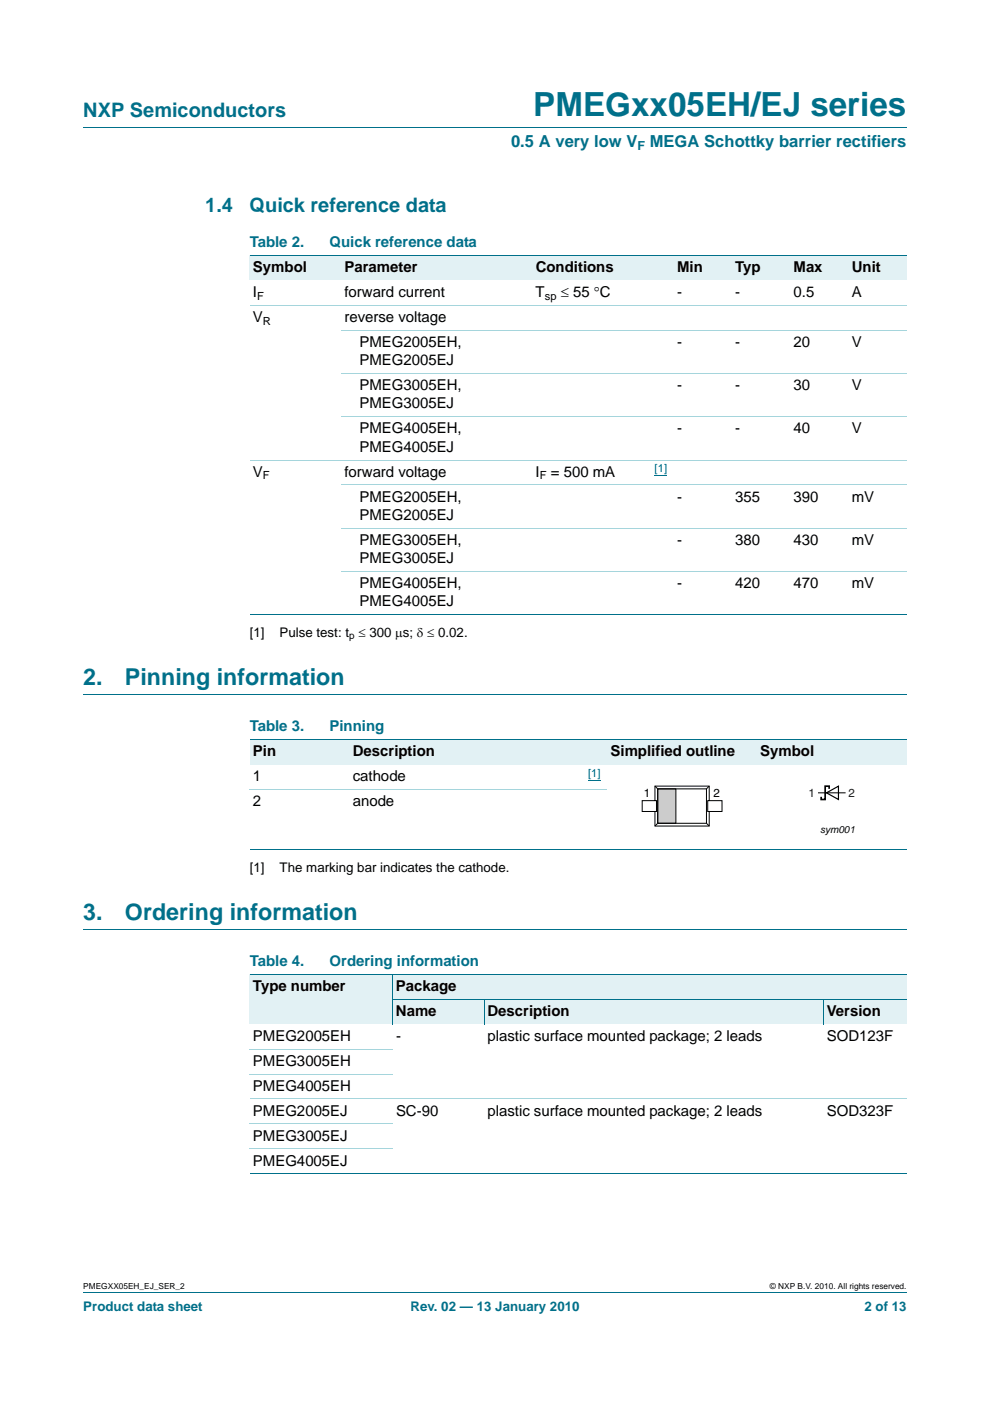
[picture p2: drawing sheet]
<svg xmlns="http://www.w3.org/2000/svg" width="210mm" height="297mm" viewBox="0 0 210 297" stroke-linecap="round" stroke-linejoin="round" font-family="sans-serif">
<defs><g id="words">
<text font-size="7" fill="#00708a" x="113.1" y="24.6">PMEGxx05EH/EJ series</text>
<g font-size="4.9" fill="#00708a">
<text x="17.7" y="145.3">2.</text>
<text x="26.5" y="145.3">Pinning information</text>
<text x="17.7" y="195">3.</text>
<text x="26.5" y="195">Ordering information</text>
</g>
<g font-size="4.2" fill="#00708a">
<text x="17.7" y="24.9">NXP Semiconductors</text>
<text x="43.5" y="45">1.4</text>
<text x="52.9" y="45">Quick reference data</text>
</g>
<g font-size="3.5" fill="#00708a">
<text x="108.4" y="31.1">0.5 A very low V</text>
<text x="137.8" y="31.1">MEGA Schottky barrier rectifiers</text>
</g>
<g font-size="3.2" fill="#00708a">
<text x="53" y="52.4">Table 2.</text>
<text x="69.9" y="52.4">Quick reference data</text>
<text x="53" y="155">Table 3.</text>
<text x="69.9" y="155">Pinning</text>
<text x="53" y="204.8">Table 4.</text>
<text x="69.9" y="204.8">Ordering information</text>
</g>
<g font-size="3.2">
<text x="53.7" y="57.7">Symbol</text>
<text x="73.1" y="57.7">Parameter</text>
<text x="113.6" y="57.7">Conditions</text>
<text x="143.6" y="57.7">Min</text>
<text x="156" y="57.7">Typ</text>
<text x="168.3" y="57.7">Max</text>
<text x="180.7" y="57.7">Unit</text>
<text x="53.7" y="63">I</text>
<text x="73.1" y="63">forward current</text>
<text x="113.6" y="63">T</text>
<text x="119" y="63">≤ 55 °C</text>
<text x="143.6" y="63">-</text>
<text x="156" y="63">-</text>
<text x="168.3" y="63">0.5</text>
<text x="180.7" y="63">A</text>
<text x="53.7" y="68.3">V</text>
<text x="73.1" y="68.3">reverse voltage</text>
<text x="76.2" y="73.6">PMEG2005EH,</text>
<text x="76.2" y="77.4">PMEG2005EJ</text>
<text x="143.6" y="73.6">-</text>
<text x="156" y="73.6">-</text>
<text x="168.3" y="73.6">20</text>
<text x="180.7" y="73.6">V</text>
<text x="76.2" y="82.7">PMEG3005EH,</text>
<text x="143.6" y="82.7">-</text>
<text x="156" y="82.7">-</text>
<text x="168.3" y="82.7">30</text>
<text x="180.7" y="82.7">V</text>
<text x="76.2" y="86.6">PMEG3005EJ</text>
<text x="76.2" y="91.9">PMEG4005EH,</text>
<text x="76.2" y="95.8">PMEG4005EJ</text>
<text x="143.6" y="91.9">-</text>
<text x="156" y="91.9">-</text>
<text x="168.3" y="91.9">40</text>
<text x="180.7" y="91.9">V</text>
<text x="53.7" y="101.1">V</text>
<text x="73.1" y="101.1">forward voltage</text>
<text x="113.6" y="101.1">I</text>
<text x="116.8" y="101.1">= 500 mA</text>
<text x="76.2" y="106.4">PMEG2005EH,</text>
<text x="143.6" y="106.4">-</text>
<text x="156" y="106.4">355</text>
<text x="168.3" y="106.4">390</text>
<text x="180.7" y="106.4">mV</text>
<text x="76.2" y="110.2">PMEG2005EJ</text>
<text x="76.2" y="115.5">PMEG3005EH,</text>
<text x="76.2" y="119.4">PMEG3005EJ</text>
<text x="143.6" y="115.5">-</text>
<text x="156" y="115.5">380</text>
<text x="168.3" y="115.5">430</text>
<text x="180.7" y="115.5">mV</text>
<text x="76.2" y="124.7">PMEG4005EH,</text>
<text x="143.6" y="124.7">-</text>
<text x="156" y="124.7">420</text>
<text x="168.3" y="124.7">470</text>
<text x="180.7" y="124.7">mV</text>
<text x="76.2" y="128.6">PMEG4005EJ</text>
<text x="53.7" y="160.3">Pin</text>
<text x="74.8" y="160.3">Description</text>
<text x="129.5" y="160.3">Simplified outline</text>
<text x="161.2" y="160.3">Symbol</text>
<text x="53.7" y="165.6">1</text>
<text x="74.8" y="165.6">cathode</text>
<text x="53.7" y="170.9">2</text>
<text x="74.8" y="170.9">anode</text>
<text x="53.7" y="210.1">Type number</text>
<text x="84" y="210.1">Package</text>
<text x="84" y="215.4">Name</text>
<text x="103.4" y="215.4">Description</text>
<text x="175.4" y="215.4">Version</text>
<text x="53.7" y="220.7">PMEG2005EH</text>
<text x="84" y="220.7">-</text>
<text x="103.4" y="220.7">plastic surface mounted package; 2 leads</text>
<text x="175.4" y="220.7">SOD123F</text>
<text x="53.7" y="226">PMEG3005EH</text>
<text x="53.7" y="231.2">PMEG4005EH</text>
<text x="53.7" y="236.5">PMEG2005EJ</text>
<text x="84" y="236.5">SC-90</text>
<text x="103.4" y="236.5">plastic surface mounted package; 2 leads</text>
<text x="175.4" y="236.5">SOD323F</text>
<text x="53.7" y="241.8">PMEG3005EJ</text>
<text x="53.7" y="247.1">PMEG4005EJ</text>
</g>
<g font-size="2.8">
<text x="53" y="135">[1]</text>
<text x="59.3" y="135">Pulse test: t ≤ 300 μs; δ ≤ 0.02.</text>
<text x="53" y="184.8">[1]</text>
<text x="59.3" y="184.8">The marking bar indicates the cathode.</text>
</g>
<g font-size="2.8" fill="#00708a">
<text x="17.7" y="277.9">Product data sheet</text>
<text x="87.1" y="277.9">Rev. 02 — 13 January 2010</text>
<text x="183.4" y="277.9">2 of 13</text>
</g>
<text font-size="2.6" fill="#00708a" x="135.2" y="31.7">F</text>
<g font-size="2.5">
<text x="136.6" y="169">1</text>
<text x="151.3" y="169">2</text>
</g>
<g font-size="2.5" fill="#231f20">
<text x="171.5" y="168.9">1</text>
<text x="180" y="168.9">2</text>
</g>
<g font-size="2.4">
<text x="54.5" y="63.5">F</text>
<text x="115.6" y="63.5">sp</text>
<text x="55.8" y="68.8">R</text>
<text x="55.8" y="101.6">F</text>
<text x="114.5" y="101.6">F</text>
</g>
<g font-size="2.4" fill="#00f">
<text x="138.9" y="100.1">[1]</text>
<text x="124.7" y="164.7">[1]</text>
</g>
<g font-size="2.1">
<text x="74" y="135.6">p</text>
<text x="173.9" y="176.6">sym001</text>
</g>
<g font-size="1.8">
<text x="17.7" y="273.3">PMEGXX05EH_EJ_SER_2</text>
<text x="163.3" y="273.3">© NXP B.V. 2010. All rights reserved.</text>
</g>
</g></defs>
<path d="M17.7 27h174.6M17.7 147.3h174.6M17.7 197h174.6M17.7 273.9h174.6" fill="none" stroke="#00708a" stroke-width=".21"/>
<g fill="#e2f1f4">
<path d="M53 54.1h19.3v5.3h-19.3z"/>
<path d="M72.3 54.1h40.6v5.3h-40.6z"/>
<path d="M112.9 54.1h24.7v5.3h-24.7z"/>
<path d="M137.6 54.1h17.7v5.3h-17.7z"/>
<path d="M155.3 54.1h12.3v5.3h-12.3z"/>
<path d="M167.6 54.1h12.4v5.3h-12.4z"/>
<path d="M180 54.1h12.3v5.3h-12.3z"/>
</g>
<path d="M138.9 100.8h2.6" fill="none" stroke="#00f" stroke-width=".21"/>
<path d="M53 54.1h139.3M53 130.3h139.3" fill="none" stroke="#00708a" stroke-width=".21"/>
<path d="M53 64.7h139.3M72.3 70h120M72.3 79.2h120M53 97.5h139.3M72.3 88.4h120M72.3 102.8h120M72.3 112h120M72.3 121.2h120" fill="none" stroke="#a5d5dc" stroke-width=".21"/>
<g fill="#e2f1f4">
<path d="M53 156.8h21.1v5.3h-21.1z"/>
<path d="M74.1 156.8h44.1v5.3h-44.1z"/>
<path d="M118.2 156.8h42.3v5.3h-42.3z"/>
<path d="M160.5 156.8h31.8v5.3h-31.8z"/>
</g>
<path d="M124.7 165.4h2.7" fill="none" stroke="#00f" stroke-width=".21"/>
<path d="M53 156.8h139.3M53 180.1h139.3" fill="none" stroke="#00708a" stroke-width=".21"/>
<path d="M53 167.4h75.8" fill="none" stroke="#a5d5dc" stroke-width=".21"/>
<path d="M139.5 167.3h3.9v7.3h-3.9z" fill="#ccc" stroke="#000" stroke-width=".21"/>
<path d="M136.2 169.8h3v2.3h-3zM138.9 169.8v-3.1h11.5v3.1M138.9 172.1v3h11.5v-3M138.9 166.7l.6 .6M139.5 167.3h10.3v7.3h-10.3zM139.5 174.6l-.6 .5M149.8 174.6l.6 .5M150.1 169.8h3v2.3h-3zM150.4 166.7l-.6 .6M173.6 168.1h5.6" fill="none" stroke="#000" stroke-width=".21"/>
<path d="M175.3 168.1l2.5-1.4v2.8z" fill="none" stroke="#000" stroke-width=".25"/>
<path d="M175.9 167.2v-.5h-.9v2.8h-.8v-.6" fill="none" stroke="#000" stroke-width=".35"/>
<g fill="#e2f1f4">
<path d="M53 206.5h30.3v10.6h-30.3z"/>
<path d="M83.3 206.5h109v5.3h-109z"/>
<path d="M83.3 211.8h19.4v5.3h-19.4z"/>
<path d="M102.7 211.8h72v5.3h-72z"/>
<path d="M174.7 211.8h17.6v5.3h-17.6z"/>
</g>
<path d="M53 206.5h139.3M83.2 211.8h109.1M83.3 206.5v10.6M102.7 211.8v5.3M174.7 211.8v5.3M53 248.9h139.3" fill="none" stroke="#00708a" stroke-width=".21"/>
<path d="M53 222.4h30.3M53 227.7h30.3M53 233h139.3M53 238.3h30.3M53 243.6h30.3" fill="none" stroke="#a5d5dc" stroke-width=".21"/>
<use href="#words"/>
</svg>
